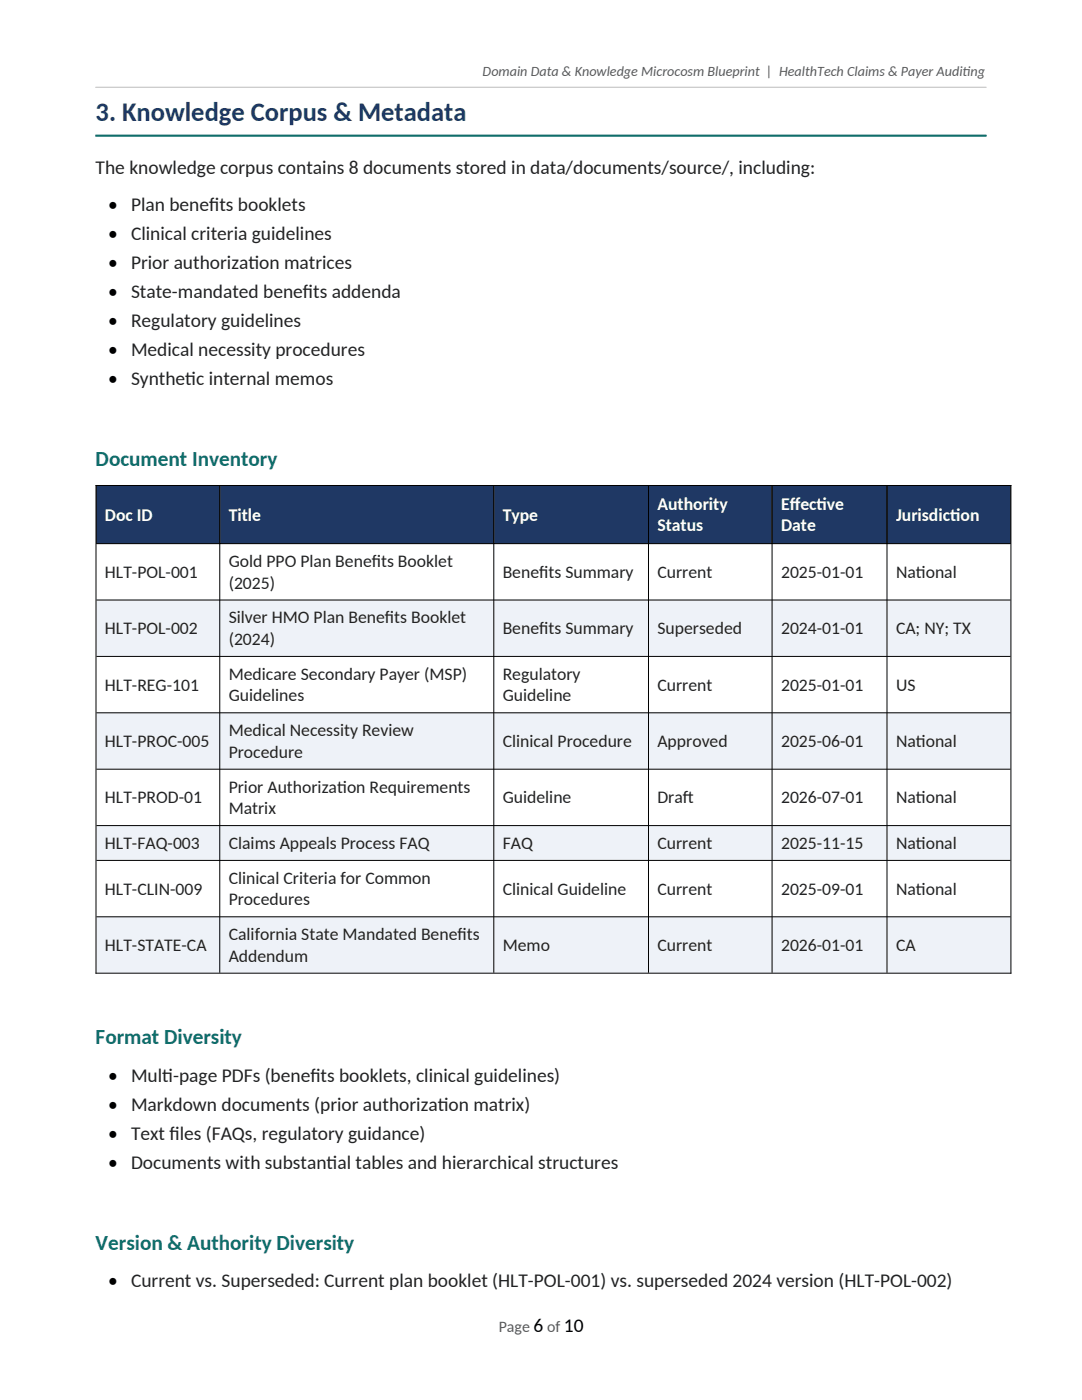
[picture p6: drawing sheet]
<svg xmlns="http://www.w3.org/2000/svg" width="216mm" height="279mm" viewBox="0 0 216 279" stroke-linecap="round" stroke-linejoin="round" font-family="sans-serif">
<defs><g id="words">
<text font-size="5.3" fill="#1f3864" x="19.1" y="24.1">3. Knowledge Corpus &amp; Metadata</text>
<g font-size="4.2" fill="#0f6e6a">
<text x="19.1" y="93">Document Inventory</text>
<text x="19.1" y="208.4">Format Diversity</text>
<text x="19.1" y="249.4">Version &amp; Authority Diversity</text>
</g>
<g font-size="3.9" fill="#222">
<text x="19.1" y="34.7">The knowledge corpus contains 8 documents stored in data/documents/source/, including:</text>
<text x="41.7" y="42">its booklets</text>
<text x="49.6" y="53.6">ion matrices</text>
<text x="60.4" y="59.4">its addenda</text>
<text x="37" y="76.8">ic internal memos</text>
<text x="32.4" y="215.8">i-page PDFs (benef</text>
<text x="61.9" y="215.8">its booklets, clinical guidelines)</text>
<text x="87.3" y="221.7">ion matrix)</text>
<text x="33.8" y="227.5">iles (FAQs, regulatory guidance)</text>
<text x="65.2" y="233.3">ial tables and hierarchical structures</text>
</g>
<g font-size="3.9">
<text x="21.6" y="42">• Plan benef</text>
<text x="21.6" y="47.8">• Clinical criteria guidelines</text>
<text x="21.6" y="53.6">• Prior authorizat</text>
<text x="21.6" y="59.4">• State-mandated benef</text>
<text x="21.6" y="65.2">• Regulatory guidelines</text>
<text x="21.6" y="71">• Medical necessity procedures</text>
<text x="21.6" y="76.8">• Synthet</text>
<text x="21.6" y="215.8">• Mult</text>
<text x="21.6" y="221.7">• Markdown documents (prior authorizat</text>
<text x="21.6" y="227.5">• Text f</text>
<text x="21.6" y="233.3">• Documents with substant</text>
<text x="21.6" y="256.9">• Current vs. Superseded: Current plan booklet (HLT-POL-001) vs. superseded 2024 version (HLT-POL-002)</text>
<text x="106.5" y="265.9">6</text>
<text x="112.5" y="265.9">10</text>
</g>
<g font-size="3.5" fill="#fff">
<text x="131.2" y="101.7">Authority</text>
<text x="155.9" y="101.7">Ef</text>
<text x="157.6" y="101.7">fect</text>
<text x="162.9" y="101.7">ive</text>
<text x="20.9" y="103.9">Doc ID</text>
<text x="45.6" y="103.9">Title</text>
<text x="100.3" y="103.9">Type</text>
<text x="131.2" y="106">Status</text>
<text x="155.9" y="106">Date</text>
<text x="178.8" y="103.9">Jurisdict</text>
<text x="189.6" y="103.9">ion</text>
</g>
<g font-size="3.5" fill="#222">
<text x="45.6" y="113.2">Gold PPO Plan Benef</text>
<text x="74.2" y="113.2">its Booklet</text>
<text x="20.9" y="115.3">HLT-POL-001</text>
<text x="45.6" y="117.5">(2025)</text>
<text x="100.3" y="115.3">Benef</text>
<text x="107.6" y="115.3">its Summary</text>
<text x="131.2" y="115.3">Current</text>
<text x="155.9" y="115.3">2025-01-01</text>
<text x="178.8" y="115.3">Nat</text>
<text x="182.7" y="115.3">ional</text>
<text x="45.6" y="124.4">Silver HMO Plan Benef</text>
<text x="76.8" y="124.4">its Booklet</text>
<text x="20.9" y="126.6">HLT-POL-002</text>
<text x="45.6" y="128.7">(2024)</text>
<text x="100.3" y="126.6">Benef</text>
<text x="107.6" y="126.6">its Summary</text>
<text x="131.2" y="126.6">Superseded</text>
<text x="155.9" y="126.6">2024-01-01</text>
<text x="178.8" y="126.6">CA; NY; TX</text>
<text x="20.9" y="137.8">HLT-REG-101</text>
<text x="45.6" y="135.7">Medicare Secondary Payer (MSP)</text>
<text x="100.3" y="135.7">Regulatory</text>
<text x="131.2" y="137.8">Current</text>
<text x="155.9" y="137.8">2025-01-01</text>
<text x="178.8" y="137.8">US</text>
<text x="45.6" y="140">Guidelines</text>
<text x="100.3" y="140">Guideline</text>
<text x="20.9" y="149.1">HLT-PROC-005</text>
<text x="45.6" y="146.9">Medical Necessity Review</text>
<text x="100.3" y="149.1">Clinical Procedure</text>
<text x="131.2" y="149.1">Approved</text>
<text x="155.9" y="149.1">2025-06-01</text>
<text x="178.8" y="149.1">Nat</text>
<text x="182.7" y="149.1">ional</text>
<text x="45.6" y="151.2">Procedure</text>
<text x="20.9" y="160.3">HLT-PROD-01</text>
<text x="45.6" y="158.2">Prior Authorizat</text>
<text x="67.3" y="158.2">ion Requirements</text>
<text x="100.3" y="160.3">Guideline</text>
<text x="131.2" y="160.3">Draf</text>
<text x="136.3" y="160.3">t</text>
<text x="155.9" y="160.3">2026-07-01</text>
<text x="178.8" y="160.3">Nat</text>
<text x="182.7" y="160.3">ional</text>
<text x="45.6" y="162.5">Matrix</text>
<text x="20.9" y="169.4">HLT-FAQ-003</text>
<text x="45.6" y="169.4">Claims Appeals Process FAQ</text>
<text x="100.3" y="169.4">FAQ</text>
<text x="131.2" y="169.4">Current</text>
<text x="155.9" y="169.4">2025-11-15</text>
<text x="178.8" y="169.4">Nat</text>
<text x="182.7" y="169.4">ional</text>
<text x="20.9" y="178.5">HLT-CLIN-009</text>
<text x="45.6" y="176.4">Clinical Criteria for Common</text>
<text x="100.3" y="178.5">Clinical Guideline</text>
<text x="131.2" y="178.5">Current</text>
<text x="155.9" y="178.5">2025-09-01</text>
<text x="178.8" y="178.5">Nat</text>
<text x="182.7" y="178.5">ional</text>
<text x="45.6" y="180.7">Procedures</text>
<text x="20.9" y="189.8">HLT-STATE-CA</text>
<text x="45.6" y="187.6">California State Mandated Benef</text>
<text x="45.6" y="191.9">Addendum</text>
<text x="91.3" y="187.6">its</text>
<text x="100.3" y="189.8">Memo</text>
<text x="131.2" y="189.8">Current</text>
<text x="155.9" y="189.8">2026-01-01</text>
<text x="178.8" y="189.8">CA</text>
</g>
<g font-size="3.2" fill="#5a5a5a">
<text x="99.5" y="265.9">Page</text>
<text x="109.2" y="265.9">of</text>
</g>
<g font-size="2.8" fill="#5a5a5a">
<text x="96.3" y="15.2">Domain Data &amp; Knowledge Microcosm Blueprint | HealthTech Claims &amp; Payer Audit</text>
<text x="192.1" y="15.2">ing</text>
</g>
</g></defs>
<g fill="#1f3864">
<path d="M19.2 96.8h24.6v11.6h-24.6z" fill-rule="evenodd"/>
<path d="M43.9 96.8h54.6v11.6h-54.6z" fill-rule="evenodd"/>
<path d="M98.5 96.8h30.9v11.6h-30.9z" fill-rule="evenodd"/>
<path d="M129.4 96.8h24.6v11.6h-24.6z" fill-rule="evenodd"/>
<path d="M154.1 96.8h22.9v11.6h-22.9z" fill-rule="evenodd"/>
<path d="M177 96.8h24.7v11.6h-24.7z" fill-rule="evenodd"/>
</g>
<g fill="#eef2f8">
<path d="M19.2 119.7h24.6v11.2h-24.6z" fill-rule="evenodd"/>
<path d="M43.9 119.7h54.6v11.2h-54.6z" fill-rule="evenodd"/>
<path d="M98.5 119.7h30.9v11.2h-30.9z" fill-rule="evenodd"/>
<path d="M129.4 119.7h24.6v11.2h-24.6z" fill-rule="evenodd"/>
<path d="M154.1 119.7h22.9v11.2h-22.9z" fill-rule="evenodd"/>
<path d="M177 119.7h24.7v11.2h-24.7z" fill-rule="evenodd"/>
<path d="M19.2 142.2h24.6v11.2h-24.6z" fill-rule="evenodd"/>
<path d="M43.9 142.2h54.6v11.2h-54.6z" fill-rule="evenodd"/>
<path d="M98.5 142.2h30.9v11.2h-30.9z" fill-rule="evenodd"/>
<path d="M129.4 142.2h24.6v11.2h-24.6z" fill-rule="evenodd"/>
<path d="M154.1 142.2h22.9v11.2h-22.9z" fill-rule="evenodd"/>
<path d="M177 142.2h24.7v11.2h-24.7z" fill-rule="evenodd"/>
<path d="M19.2 164.7h24.6v6.9h-24.6z" fill-rule="evenodd"/>
<path d="M43.9 164.7h54.6v6.9h-54.6z" fill-rule="evenodd"/>
<path d="M98.5 164.7h30.9v6.9h-30.9z" fill-rule="evenodd"/>
<path d="M129.4 164.7h24.6v6.9h-24.6z" fill-rule="evenodd"/>
<path d="M154.1 164.7h22.9v6.9h-22.9z" fill-rule="evenodd"/>
<path d="M177 164.7h24.7v6.9h-24.7z" fill-rule="evenodd"/>
<path d="M19.2 182.9h24.6v11.2h-24.6z" fill-rule="evenodd"/>
<path d="M43.9 182.9h54.6v11.2h-54.6z" fill-rule="evenodd"/>
<path d="M98.5 182.9h30.9v11.2h-30.9z" fill-rule="evenodd"/>
<path d="M129.4 182.9h24.6v11.2h-24.6z" fill-rule="evenodd"/>
<path d="M154.1 182.9h22.9v11.2h-22.9z" fill-rule="evenodd"/>
<path d="M177 182.9h24.7v11.2h-24.7z" fill-rule="evenodd"/>
</g>
<g fill="#1f3864">
<path d="M19.2 96.8h24.6v11.6h-24.6z" fill-rule="evenodd"/>
<path d="M43.9 96.8h54.6v11.6h-54.6z" fill-rule="evenodd"/>
<path d="M98.5 96.8h30.9v11.6h-30.9z" fill-rule="evenodd"/>
<path d="M129.4 96.8h24.6v11.6h-24.6z" fill-rule="evenodd"/>
<path d="M154.1 96.8h22.9v11.6h-22.9z" fill-rule="evenodd"/>
<path d="M177 96.8h24.7v11.6h-24.7z" fill-rule="evenodd"/>
</g>
<g fill="#eef2f8">
<path d="M19.2 119.7h24.6v11.2h-24.6z" fill-rule="evenodd"/>
<path d="M43.9 119.7h54.6v11.2h-54.6z" fill-rule="evenodd"/>
<path d="M98.5 119.7h30.9v11.2h-30.9z" fill-rule="evenodd"/>
<path d="M129.4 119.7h24.6v11.2h-24.6z" fill-rule="evenodd"/>
<path d="M154.1 119.7h22.9v11.2h-22.9z" fill-rule="evenodd"/>
<path d="M177 119.7h24.7v11.2h-24.7z" fill-rule="evenodd"/>
<path d="M19.2 142.2h24.6v11.2h-24.6z" fill-rule="evenodd"/>
<path d="M43.9 142.2h54.6v11.2h-54.6z" fill-rule="evenodd"/>
<path d="M98.5 142.2h30.9v11.2h-30.9z" fill-rule="evenodd"/>
<path d="M129.4 142.2h24.6v11.2h-24.6z" fill-rule="evenodd"/>
<path d="M154.1 142.2h22.9v11.2h-22.9z" fill-rule="evenodd"/>
<path d="M177 142.2h24.7v11.2h-24.7z" fill-rule="evenodd"/>
<path d="M19.2 164.7h24.6v6.9h-24.6z" fill-rule="evenodd"/>
<path d="M43.9 164.7h54.6v6.9h-54.6z" fill-rule="evenodd"/>
<path d="M98.5 164.7h30.9v6.9h-30.9z" fill-rule="evenodd"/>
<path d="M129.4 164.7h24.6v6.9h-24.6z" fill-rule="evenodd"/>
<path d="M154.1 164.7h22.9v6.9h-22.9z" fill-rule="evenodd"/>
<path d="M177 164.7h24.7v6.9h-24.7z" fill-rule="evenodd"/>
<path d="M19.2 182.9h24.6v11.2h-24.6z" fill-rule="evenodd"/>
<path d="M43.9 182.9h54.6v11.2h-54.6z" fill-rule="evenodd"/>
<path d="M98.5 182.9h30.9v11.2h-30.9z" fill-rule="evenodd"/>
<path d="M129.4 182.9h24.6v11.2h-24.6z" fill-rule="evenodd"/>
<path d="M154.1 182.9h22.9v11.2h-22.9z" fill-rule="evenodd"/>
<path d="M177 182.9h24.7v11.2h-24.7z" fill-rule="evenodd"/>
</g>
<g fill="none" stroke="#000" stroke-width=".2">
<path d="M19.1 96.9h182.7M19.2 96.8v97.5M43.9 97v97.1M98.5 97v97.1M129.4 97v97.1M154.1 97v97.1M177 97v97.1M201.7 96.8v97.5M19.2 108.5h182.4M19.2 119.8h182.4M19.2 131h182.4M19.2 142.3h182.4"/>
<path d="M19.2 153.5h182.4M19.2 164.8h182.4M19.2 171.7h182.4M19.1 194.2h182.7M19.2 183h182.4"/>
</g>
<path d="M19 17.4h177.8" fill="none" stroke="#ccc" stroke-width=".2"/>
<path d="M19 27.1h177.8" fill="none" stroke="#0f6e6a" stroke-width=".35"/>
<use href="#words"/>
</svg>
